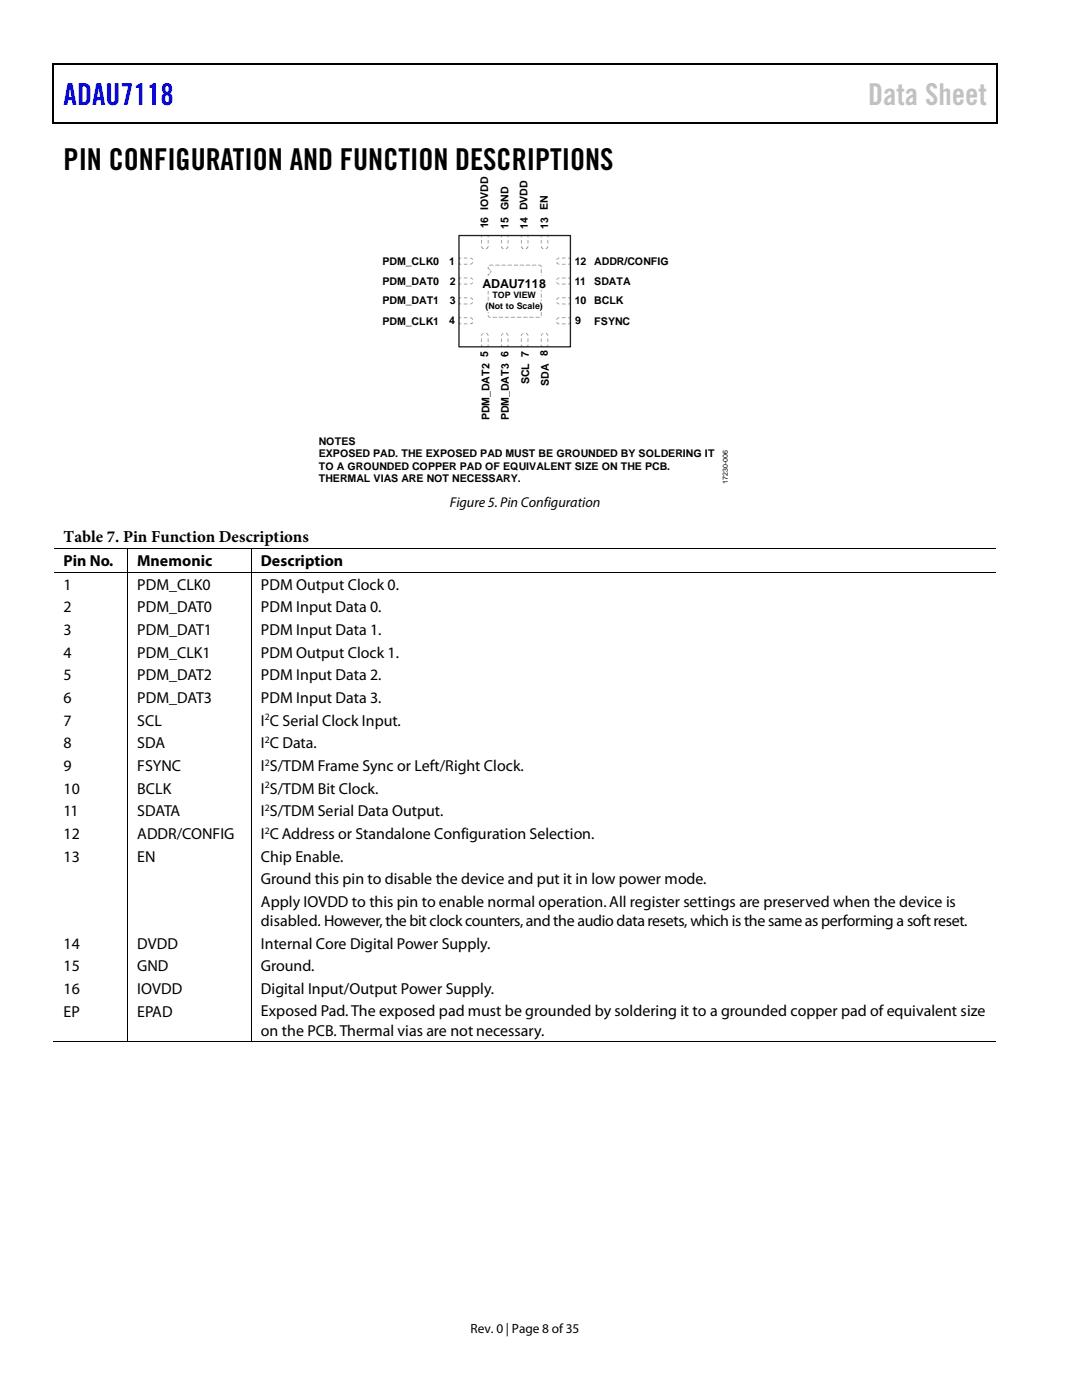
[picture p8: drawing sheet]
<svg xmlns="http://www.w3.org/2000/svg" width="216mm" height="279mm" viewBox="0 0 216 279" stroke-linecap="round" stroke-linejoin="round" font-family="sans-serif">
<defs><g id="words">
<text font-size="6" fill="#00f" x="12.7" y="21">ADAU7118</text>
<text font-size="6" fill="#c1c1c1" x="173.2" y="21">Data Sheet</text>
<text font-size="6" x="12.7" y="33.9">PIN CONFIGURATION AND FUNCTION DESCRIPTIONS</text>
<text font-size="3.3" x="12.7" y="108.1">Table 7. Pin Function Descriptions</text>
<g font-size="3.2">
<text x="12.7" y="113">Pin No.</text>
<text x="27.4" y="113">Mnemonic</text>
<text x="52.1" y="113">Description</text>
<text x="12.7" y="117.7">1</text>
<text x="27.4" y="117.7">PDM_CLK0</text>
<text x="52.1" y="117.7">PDM Output Clock 0.</text>
<text x="12.7" y="122.2">2</text>
<text x="27.4" y="122.2">PDM_DAT0</text>
<text x="52.1" y="122.2">PDM Input Data 0.</text>
<text x="12.7" y="126.7">3</text>
<text x="12.7" y="131.2">4</text>
<text x="27.4" y="126.7">PDM_DAT1</text>
<text x="27.4" y="131.2">PDM_CLK1</text>
<text x="52.1" y="126.7">PDM Input Data 1.</text>
<text x="52.1" y="131.2">PDM Output Clock 1.</text>
<text x="12.7" y="135.8">5</text>
<text x="27.4" y="135.8">PDM_DAT2</text>
<text x="52.1" y="135.8">PDM Input Data 2.</text>
<text x="12.7" y="140.3">6</text>
<text x="27.4" y="140.3">PDM_DAT3</text>
<text x="52.1" y="140.3">PDM Input Data 3.</text>
<text x="12.7" y="144.8">7</text>
<text x="12.7" y="149.4">8</text>
<text x="27.4" y="144.8">SCL</text>
<text x="27.4" y="149.4">SDA</text>
<text x="52.1" y="149.4">I C Data.</text>
<text x="52.1" y="144.8">I C Serial Clock Input.</text>
<text x="12.7" y="153.9">9</text>
<text x="27.4" y="153.9">FSYNC</text>
<text x="52.1" y="153.9">I S/TDM Frame Sync or Left/Right Clock.</text>
<text x="12.7" y="158.4">10</text>
<text x="27.4" y="158.4">BCLK</text>
<text x="52.1" y="158.4">I S/TDM Bit Clock.</text>
<text x="12.7" y="162.9">11</text>
<text x="12.7" y="167.4">12</text>
<text x="27.4" y="162.9">SDATA</text>
<text x="27.4" y="167.4">ADDR/CONFIG</text>
<text x="52.1" y="162.9">I S/TDM Serial Data Output.</text>
<text x="52.1" y="167.4">I CAddress or Standalone Configuration Selection.</text>
<text x="12.7" y="172">13</text>
<text x="27.4" y="172">EN</text>
<text x="52.1" y="172">Chip Enable.</text>
<text x="52.1" y="176.5">Ground this pin to disable the device and put it in low power mode.</text>
<text x="52.1" y="184.8">disabled. However,the bit clock counters,andthe audio dataresets, which isthe same as performing a soft reset.</text>
<text x="52.1" y="180.9">Apply IOVDD to this pin to enable normal operation. All register settings are preserved when the device is</text>
<text x="12.7" y="189.3">14</text>
<text x="27.4" y="189.3">DVDD</text>
<text x="52.1" y="189.3">Internal Core Digital Power Supply.</text>
<text x="12.7" y="193.8">15</text>
<text x="27.4" y="193.8">GND</text>
<text x="52.1" y="193.8">Ground.</text>
<text x="12.7" y="198.4">16</text>
<text x="12.7" y="202.9">EP</text>
<text x="27.4" y="198.4">IOVDD</text>
<text x="27.4" y="202.9">EPAD</text>
<text x="52.1" y="202.9">Exposed Pad. The exposed pad must be grounded by soldering it to a grounded copper pad of equivalent size</text>
<text x="52.1" y="198.4">Digital Input/Output Power Supply.</text>
<text x="52.1" y="206.7">on the PCB. Thermal vias are not necessary.</text>
</g>
<text font-size="2.8" x="89.7" y="101.2">Figure 5. Pin Configuration</text>
<text font-size="2.7" x="93.9" y="266">Rev. 0 | Page 8 of35</text>
<text font-size="2.5" x="96.3" y="57.4">ADAU7118</text>
<g font-size="2.1">
<text x="97.4" y="45.6" transform="rotate(-90 97.4 45.6)">16 IOVDD</text>
<text x="101.5" y="45.7" transform="rotate(-90 101.5 45.7)">15 GND</text>
<text x="105.3" y="45.7" transform="rotate(-90 105.3 45.7)">14 DVDD</text>
<text x="109.4" y="45.7" transform="rotate(-90 109.4 45.7)">13 EN</text>
<text x="76.3" y="52.8">PDM_CLK0</text>
<text x="89.6" y="52.8">1</text>
<text x="114.7" y="52.9">12</text>
<text x="118.6" y="52.8">ADDR/CONFIG</text>
<text x="76.3" y="56.8">PDM_DAT0</text>
<text x="89.7" y="56.8">2</text>
<text x="114.7" y="56.8">11</text>
<text x="118.6" y="56.8">SDATA</text>
<text x="76.3" y="60.8">PDM_DAT1</text>
<text x="76.3" y="64.8">PDM_CLK1</text>
<text x="89.6" y="64.7">4</text>
<text x="89.7" y="60.8">3</text>
<text x="114.7" y="60.7">10</text>
<text x="114.8" y="64.7">9</text>
<text x="118.6" y="60.8">BCLK</text>
<text x="118.6" y="64.8">FSYNC</text>
<text x="97.4" y="71.2" transform="rotate(-90 97.4 71.2)">5</text>
<text x="101.5" y="71.2" transform="rotate(-90 101.5 71.2)">6</text>
<text x="105.6" y="76.7" transform="rotate(-90 105.6 76.7)">SCL 7</text>
<text x="109.5" y="77" transform="rotate(-90 109.5 77)">SDA 8</text>
<text x="97.7" y="83.9" transform="rotate(-90 97.7 83.9)">PDM_DAT2</text>
<text x="101.6" y="83.9" transform="rotate(-90 101.6 83.9)">PDM_DAT3</text>
<text x="63.6" y="88.8">NOTES</text>
<text x="63.6" y="91.3">EXPOSED PAD. THE EXPOSED PAD MUST BE GROUNDED BY SOLDERING IT</text>
<text x="63.6" y="93.7">TO A GROUNDED COPPER PAD OF EQUIVALENT SIZE ON THE PCB.</text>
<text x="63.6" y="96.2">THERMAL VIAS ARE NOT NECESSARY.</text>
</g>
<g font-size="1.9">
<text x="52.8" y="143.8">2</text>
<text x="52.8" y="148.3">2</text>
<text x="52.8" y="152.8">2</text>
<text x="52.8" y="157.3">2</text>
<text x="52.8" y="161.8">2</text>
<text x="52.8" y="166.4">2</text>
</g>
<g font-size="1.8">
<text x="98.3" y="59.5">TOP VIEW</text>
<text x="96.9" y="61.6">(Not to Scale)</text>
</g>
<text font-size="1.4" x="145.2" y="96.6" transform="rotate(-90 145.2 96.6)">17230-006</text>
</g></defs>
<path d="M10.5 12.7h.3v1h-.3zM10.5 12.7h.3v.3h-.3zM133.3 12.7h.3v.3h-.3zM198.8 12.7h.2v1h-.2zM198.8 12.7h.2v.3h-.2zM10.5 24.4h.3v.2h-.3zM133.1 24.4h.2v.2h-.2zM198.8 24.4h.2v.2h-.2z" fill="#000"/>
<path d="M10.7 13.7v10.7M10.8 12.8h122.5M133.6 12.8h65.2M198.9 13.7v10.7M10.8 24.5h188" fill="none" stroke="#000" stroke-width=".25"/>
<g fill="#989897">
<path d="M109 69h.2v-.2h.2v.4h-.4z"/>
<path d="M107.9 68.8h.2v.2h.3v.2h-.5z"/>
<path d="M105 69h.3v-.2h.1v.4h-.4z"/>
<path d="M103.9 68.8h.2v.2h.3v.2h-.5z"/>
<path d="M101 69h.3v-.2h.2v.4h-.5z"/>
<path d="M100 68.8h.1v.2h.3v.2h-.4z"/>
<path d="M97.1 69h.2v-.2h.2v.4h-.4z"/>
<path d="M96 68.8h.2v.2h.2v.2h-.4z"/>
<path d="M109 46.9h.4v.5h-.2v-.3h-.2z"/>
<path d="M107.9 46.9h.5v.2h-.3v.3h-.2z"/>
<path d="M105 46.9h.4v.5h-.1v-.3h-.3z"/>
<path d="M103.9 46.9h.5v.2h-.3v.3h-.2z"/>
<path d="M101 46.9h.5v.5h-.2v-.3h-.3z"/>
<path d="M100 46.9h.4v.2h-.3v.3h-.1z"/>
<path d="M97.1 46.9h.4v.5h-.2v-.3h-.2z"/>
<path d="M96 46.9h.4v.2h-.2v.3h-.2z"/>
<path d="M91.6 64.3h.2v.2h.2v.2h-.4z"/>
<path d="M91.6 63.3h.4v.2h-.2v.3h-.2z"/>
<path d="M91.6 60.3h.2v.3h.2v.2h-.4z"/>
<path d="M91.6 59.3h.4v.2h-.2v.3h-.2z"/>
<path d="M91.6 56.3h.2v.3h.2v.2h-.4z"/>
<path d="M91.6 55.4h.4v.2h-.2v.2h-.2z"/>
<path d="M91.6 52.4h.2v.2h.2v.2h-.4z"/>
<path d="M91.6 51.4h.4v.2h-.2v.3h-.2z"/>
<path d="M113.4 64.5h.2v-.2h.2v.4h-.4z"/>
<path d="M113.4 63.3h.4v.5h-.2v-.3h-.2z"/>
<path d="M113.4 60.6h.2v-.3h.2v.5h-.4z"/>
<path d="M113.4 59.3h.4v.5h-.2v-.3h-.2z"/>
<path d="M113.4 56.6h.2v-.3h.2v.5h-.4z"/>
<path d="M113.4 55.4h.4v.4h-.2v-.2h-.2z"/>
<path d="M113.4 52.6h.2v-.2h.2v.4h-.4z"/>
<path d="M113.4 51.4h.4v.5h-.2v-.3h-.2z"/>
<path d="M97.3 53.2l.2 .1v.2l.2 .3-.4-.1z"/>
<path d="M97.8 53.9a.29 .29 0 0 1 .2 .3 .29 .29 0 0 1-.2 .2z"/>
<path d="M97.3 54.7l.5-.1-.3 .3-.1 .3z"/>
<path d="M107.9 67.5h.2v.7h-.2zM109.2 67.5h.2v.7h-.2zM108.1 66.6h.3l-.3 .4h-.2zM109 66.4l.4 .6h-.2l-.3-.4z"/>
<path d="M103.9 67.5h.2v.7h-.2zM105.3 67.5h.1v.7h-.1zM104.1 66.6h.4l-.4 .4h-.2zM105 66.4l.4 .6h-.1l-.4-.4z"/>
<path d="M100 67.5h.1v.7h-.1zM101.3 67.5h.2v.7h-.2zM100.2 66.6h.3l-.4 .4h-.1zM101 66.4l.5 .6h-.2l-.4-.4z"/>
<path d="M96 67.5h.2v.7h-.2zM97.3 67.5h.2v.7h-.2zM96.2 66.6h.3l-.3 .4h-.2zM97.1 66.4l.4 .6h-.2l-.3-.4z"/>
<path d="M109.2 49.1h.2v.3l-.4 .3-.1-.1zM107.9 49.1h.2l.3 .5v.1l-.3-.1zM109.2 47.9h.2v.7h-.2zM107.9 47.9h.2v.7h-.2z"/>
<path d="M105.3 49.1h.1v.3l-.4 .3-.1-.1zM103.9 49.1h.2l.4 .5-.1 .1-.3-.1zM105.3 47.9h.1v.7h-.1zM103.9 47.9h.2v.7h-.2z"/>
<path d="M101.3 49.1h.2l-.1 .3-.4 .3-.1-.1zM100 49.1h.1l.4 .5-.1 .1-.2-.1zM101.3 47.9h.2v.7h-.2zM100 47.9h.1v.7h-.1z"/>
<path d="M97.3 49.1h.2l-.1 .3-.3 .3-.1-.1zM96 49.1h.2l.3 .5-.1 .1-.2-.1zM97.3 47.9h.2v.7h-.2zM96 47.9h.2v.7h-.2z"/>
<path d="M93.8 64.5l.4-.2 .2 .1-.4 .3h-.2zM92.6 64.5h.7v.2h-.7zM93.8 63.3l.5 .2 .1 .3h-.2l-.4-.3zM92.6 63.3h.7v.2h-.7z"/>
<path d="M93.8 60.6l.6-.3-.4 .4-.2 .1zM92.6 60.6h.7v.2h-.7zM93.8 59.3l.5 .3 .1 .2-.2 .1-.4-.4zM92.6 59.3h.7v.2h-.7z"/>
<path d="M93.8 56.6l.6-.3-.4 .4-.2 .1zM92.6 56.6h.7v.2h-.7zM93.8 55.4l.5 .2 .1 .2-.6-.2zM92.6 55.4h.7v.2h-.7z"/>
<path d="M93.8 52.6l.4-.3 .2 .1-.4 .4h-.2zM92.6 52.6h.7v.2h-.7zM93.8 51.4l.5 .2 .1 .3-.6-.3zM92.6 51.4h.7v.2h-.7z"/>
<path d="M111 64.4l.2-.1 .4 .2v.2l-.5-.1zM112.1 64.5h.8v.2h-.8zM111.1 63.5l.5-.2v.2l-.4 .3h-.2zM112.1 63.3h.8v.2h-.8z"/>
<path d="M111 60.3l.6 .3v.2l-.5-.3zM112.1 60.6h.8v.2h-.8zM111.1 59.6l.5-.3v.2l-.4 .4-.2-.1zM112.1 59.3h.8v.2h-.8z"/>
<path d="M111 56.3l.6 .3v.2l-.5-.2zM112.1 56.6h.8v.2h-.8zM111.1 55.6l.5-.2v.2l-.6 .2zM112.1 55.4h.8v.2h-.8z"/>
<path d="M112.1 52.6h.8v.2h-.8zM111 52.4l.2-.1 .4 .3v.2l-.5-.2zM111.1 51.6l.5-.2v.2l-.6 .3zM112.1 51.4h.8v.2h-.8z"/>
<path d="M106.9 63.2l.8 .1-.8 .1zM105.6 63.2l.9 .1-.8 .1zM104.4 63.2l.9 .1-.8 .1zM103.2 63.2l.8 .1-.8 .1zM102 63.2l.8 .1-.8 .1zM100.8 63.2h.7v.2h-.7zM99.5 63.2l.9 .1-.8 .1zM98.3 63.2l.9 .1-.8 .1zM97.3 62.9l.3 .3h.3l-.1 .2a.42 .42 0 0 1-.5-.5zM107.9 62.3h.2l-.1 .8zM97.3 61.6l.2 .1-.1 .8zM107.9 61l.2 .1-.1 .8zM97.3 60.4l.2 .1-.1 .8zM107.9 59.8l.2 .1-.1 .8zM97.3 59.2l.2 .1-.1 .8zM107.9 58.6h.2l-.1 .8zM97.3 58l.2 .1-.1 .7zM107.9 57.4h.2l-.1 .8zM97.3 56.8l.2 .1-.1 .8zM107.9 56.1l.2 .1-.1 .8zM97.3 55.6h.2l-.1 .8zM107.9 54.9l.2 .1-.1 .8zM107.9 53.7l.2 .1-.1 .8zM107.4 52.9l.1-.1a.47 .47 0 0 1 .6 .5h-.2l-.1-.3h-.4zM106.1 52.9h.9zM104.9 52.9h.9zM103.7 52.9h.9zM102.5 52.9h.9l-.8 .1zM101.3 52.9h.9l-.8 .1zM100.1 52.9h.8l-.8 .1zM98.8 52.9h.9zM97.6 52.9h.9z"/>
</g>
<path d="M91.6 47h22.2v22.2h-22.2z" fill="none" stroke="#231f20" stroke-width=".26"/>
<g fill="#fff">
<path d="M96.9 55.1h11.7v2.7h-11.7z"/>
<path d="M96.9 60.1h11.7v2.1h-11.7z"/>
</g>
<g fill="none" stroke="#000" stroke-width=".2">
<path d="M10.8 109.4h14.6M10.8 114.2h14.6M25.5 109.5v4.6M25.5 114.3v93.6M25.6 109.4h24.5M25.6 114.2h24.5M50.2 109.5v4.6M50.2 114.3v93.6M50.2 109.4h148.6M50.2 114.2h148.6M10.5 207.9h14.9M25.6 207.9h24.5"/>
<path d="M50.2 207.9h148.6"/>
</g>
<path d="M25.4 109.3h.2v.2h-.2zM25.4 114.1h.2v.2h-.2zM50.1 109.3h.2v.2h-.2zM50.1 114.1h.2v.2h-.2zM25.4 207.9h.2v.1h-.2zM50.1 207.9h.2v.1h-.2z" fill="#000"/>
<use href="#words"/>
</svg>
